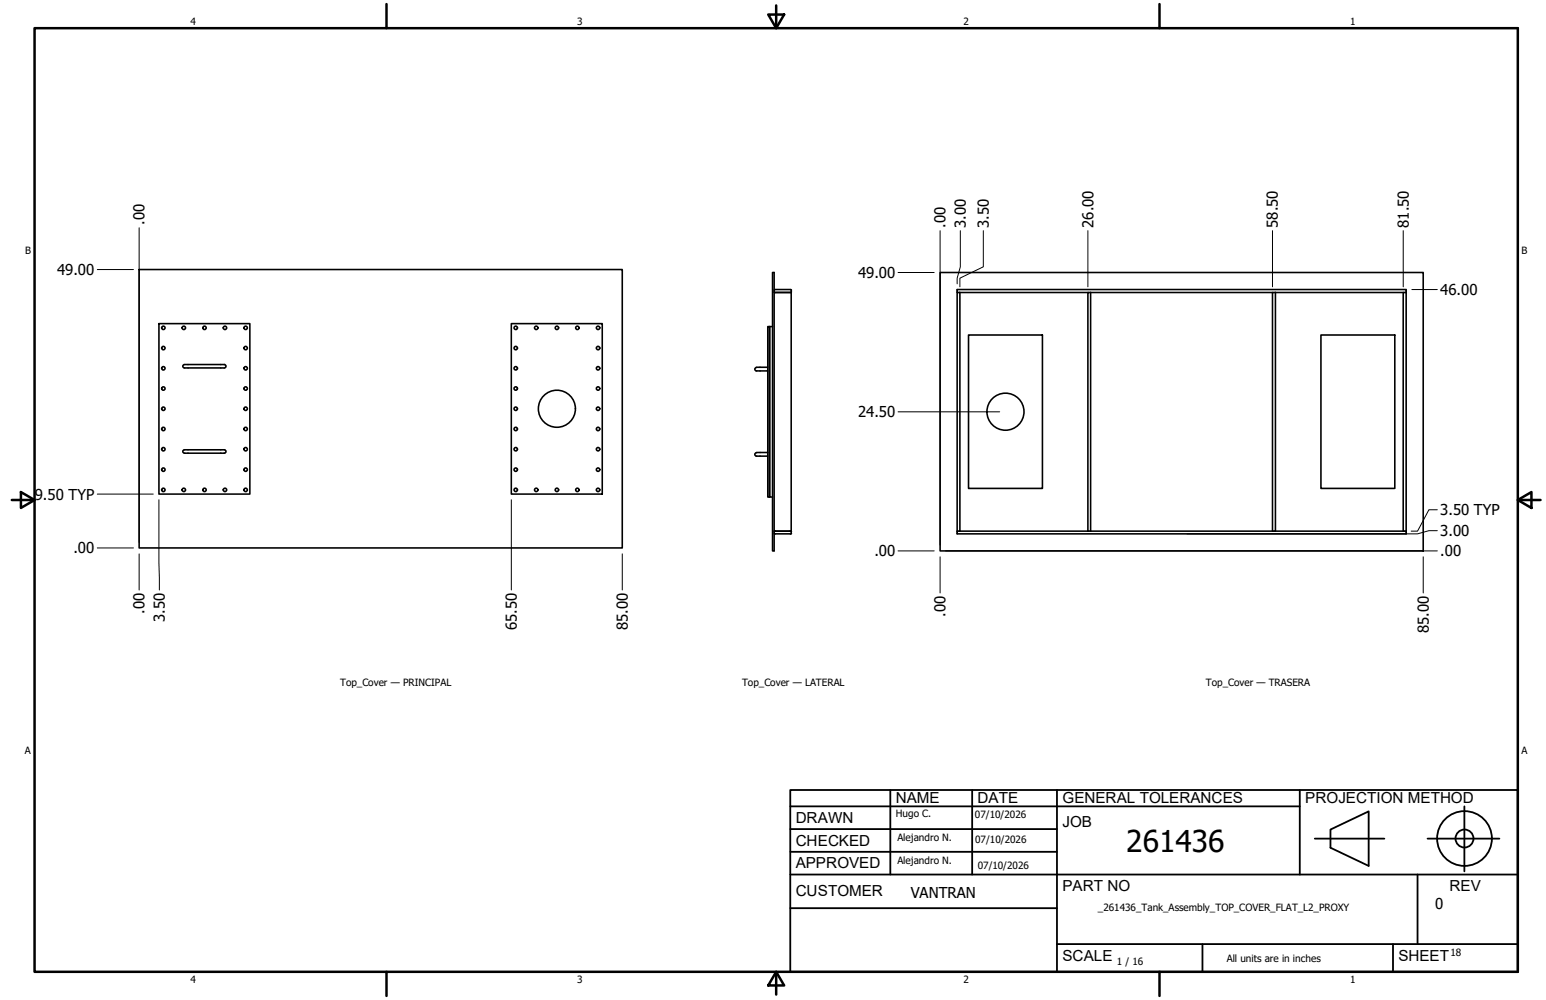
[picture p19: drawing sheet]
<svg xmlns="http://www.w3.org/2000/svg" width="432mm" height="279mm" viewBox="0 0 432 279" stroke-linecap="round" stroke-linejoin="round" font-family="sans-serif">
<defs><g id="words">
<text font-size="8.4" x="314.6" y="238.1">261436</text>
<g font-size="4.3">
<text x="250.2" y="224.2">NAME</text>
<text x="273" y="224.2">DATE</text>
<text x="296.7" y="224.3">GENERAL TOLERANCES</text>
<text x="364.6" y="224.3">PROJECTION METHOD</text>
<text x="222.2" y="229.9">DRAWN</text>
<text x="296.7" y="230.9">JOB</text>
<text x="222.2" y="236.3">CHECKED</text>
<text x="222.2" y="242.6">APPROVED</text>
<text x="222.2" y="250.3">CUSTOMER</text>
<text x="296.7" y="249">PART NO</text>
<text x="404.8" y="248.9">REV</text>
<text x="296.7" y="268.4">SCALE</text>
<text x="390.6" y="268.4">SHEET</text>
</g>
<g font-size="4.2">
<text x="40.4" y="62.8" transform="rotate(-90 40.4 62.8)">.00</text>
<text x="264.1" y="63.6" transform="rotate(-90 264.1 63.6)">.00</text>
<text x="269.7" y="63.6" transform="rotate(-90 269.7 63.6)">3.00</text>
<text x="276.2" y="63.6" transform="rotate(-90 276.2 63.6)">3.50</text>
<text x="305.4" y="63.6" transform="rotate(-90 305.4 63.6)">26.00</text>
<text x="356.9" y="63.6" transform="rotate(-90 356.9 63.6)">58.50</text>
<text x="393.4" y="63.6" transform="rotate(-90 393.4 63.6)">81.50</text>
<text x="15.9" y="76.8">49.00</text>
<text x="239.6" y="77.7">49.00</text>
<text x="402.3" y="82.4">46.00</text>
<text x="239.6" y="116.6">24.50</text>
<text x="9.7" y="139.6">9.50 TYP</text>
<text x="402.3" y="144">3.50 TYP</text>
<text x="402.3" y="149.8">3.00</text>
<text x="20.5" y="154.6">.00</text>
<text x="244.2" y="155.4">.00</text>
<text x="402.3" y="155.4">.00</text>
<text x="40.4" y="171.4" transform="rotate(-90 40.4 171.4)">.00</text>
<text x="46" y="173.7" transform="rotate(-90 46 173.7)">3.50</text>
<text x="264.1" y="172.3" transform="rotate(-90 264.1 172.3)">.00</text>
<text x="144.3" y="176" transform="rotate(-90 144.3 176)">65.50</text>
<text x="175.3" y="176" transform="rotate(-90 175.3 176)">85.00</text>
<text x="399" y="176.8" transform="rotate(-90 399 176.8)">85.00</text>
<text x="254.4" y="250.8">VANTRAN</text>
<text x="400.9" y="254">0</text>
</g>
<g font-size="2.8">
<text x="53.2" y="6.9">4</text>
<text x="161.2" y="6.9">3</text>
<text x="269.1" y="6.9">2</text>
<text x="377.1" y="6.9">1</text>
<text x="7" y="70.9">B</text>
<text x="424.9" y="70.9">B</text>
<text x="95" y="191.8">Top_Cover — PRINCIPAL</text>
<text x="207.3" y="191.8">Top_Cover — LATERAL</text>
<text x="336.8" y="191.8">Top_Cover — TRASERA</text>
<text x="6.9" y="210.6">A</text>
<text x="424.9" y="210.6">A</text>
<text x="250.2" y="228.3">Hugo C.</text>
<text x="272.3" y="228.4">07/10/2026</text>
<text x="250.6" y="234.9">Alejandro N.</text>
<text x="272.4" y="235.6">07/10/2026</text>
<text x="250.6" y="241.5">Alejandro N.</text>
<text x="273.1" y="242.8">07/10/2026</text>
<text x="306.6" y="254.5">_261436_Tank_Assembly_TOP_COVER_FLAT_L2_PROXY</text>
<text x="312" y="269.7">1 / 16</text>
<text x="342.6" y="268.7">All units are in inches</text>
<text x="405.1" y="267.1">18</text>
<text x="53.2" y="274.6">4</text>
<text x="161.2" y="274.6">3</text>
<text x="269.1" y="274.6">2</text>
<text x="377.1" y="274.6">1</text>
</g>
</g></defs>
<!-- layer: Visible (ANSI) -->
<g fill="none" stroke="#000" stroke-width=".44">
<path d="M38.9 75.3h134.9v77.8h-134.9zM215.8 76.1h.4v77.8h-.4zM262.6 76.1h134.9v77.8h-134.9zM44.4 90.4h25.4v47.6h-25.4zM142.8 90.4h25.4v47.6h-25.4zM214.4 91.2h.5v47.7h-.5zM215.8 91.2h-.9v47.7h.9M216.2 81.7h4.8v66.7h-4.8M216.2 81.1l.3-.2h4.3l.2 .2M216.2 81.5l.2 .2h4.4l.2-.2M221 81.1v.4M267.3 81.7v-.8h125.4v68.3h-125.4v-.8"/>
<path d="M268.1 81.7v66.7M270.5 93.6h20.6v42.9h-20.6zM303.8 81.7h-36.5v66.7M304.6 81.7v66.7M355.4 81.7h-51.6v66.7M356.2 81.7v66.7M368.9 93.6h20.7v42.9h-20.7zM391.9 81.7h-36.5v66.7M392.7 81.7h-.8v66.7M62.6 101.9a.48 .48 0 0 1 .5 .4 .48 .48 0 0 1-.5 .5M62.7 101.9h-11.2a.48 .48 0 0 0-.4 .4 .48 .48 0 0 0 .4 .5h11.2M211.3 102.6h3.1"/>
<path d="M211.3 102.7a.48 .48 0 0 0-.5 .5 .48 .48 0 0 0 .5 .4h3.1M62.6 125.7a.48 .48 0 0 1 .5 .4 .48 .48 0 0 1-.5 .5M62.7 125.7h-11.2a.48 .48 0 0 0-.4 .4 .48 .48 0 0 0 .4 .5h11.2M211.3 126.4h3.1M211.3 126.5a.48 .48 0 0 0-.5 .5 .48 .48 0 0 0 .5 .4h3.1M216.2 149l.2 .2M216.4 148.3l-.2 .3M216.5 149.2h4.3M220.8 148.3l.2 .3M221 148.6v.4M221 149l-.2 .2M267.3 148.4h125.4"/>
<circle cx="45.6" cy="97.3" r=".48"/>
<circle cx="45.6" cy="91.6" r=".48"/>
<circle cx="51.3" cy="91.6" r=".48"/>
<circle cx="57.1" cy="91.6" r=".48"/>
<circle cx="62.8" cy="91.6" r=".48"/>
<circle cx="68.6" cy="97.3" r=".48"/>
<circle cx="68.6" cy="91.6" r=".48"/>
<circle cx="144" cy="97.3" r=".48"/>
<circle cx="144" cy="91.6" r=".48"/>
<circle cx="149.8" cy="91.6" r=".48"/>
<circle cx="155.5" cy="91.6" r=".48"/>
<circle cx="161.3" cy="91.6" r=".48"/>
<circle cx="167" cy="97.3" r=".48"/>
<circle cx="167" cy="91.6" r=".48"/>
<circle cx="45.6" cy="114.2" r=".48"/>
<circle cx="45.6" cy="119.9" r=".48"/>
<circle cx="45.6" cy="102.9" r=".48"/>
<circle cx="45.6" cy="108.6" r=".48"/>
<circle cx="68.6" cy="114.2" r=".48"/>
<circle cx="68.6" cy="102.9" r=".48"/>
<circle cx="68.6" cy="119.9" r=".48"/>
<circle cx="68.6" cy="108.6" r=".48"/>
<circle cx="144" cy="108.6" r=".48"/>
<circle cx="144" cy="114.2" r=".48"/>
<circle cx="144" cy="102.9" r=".48"/>
<circle cx="144" cy="119.9" r=".48"/>
<circle cx="155.5" cy="114.2" r="5.2"/>
<circle cx="167" cy="108.6" r=".48"/>
<circle cx="167" cy="114.2" r=".48"/>
<circle cx="167" cy="102.9" r=".48"/>
<circle cx="167" cy="119.9" r=".48"/>
<circle cx="280.8" cy="115" r="5.2"/>
<circle cx="45.6" cy="136.9" r=".48"/>
<circle cx="45.6" cy="125.5" r=".48"/>
<circle cx="45.6" cy="131.2" r=".48"/>
<circle cx="51.3" cy="136.9" r=".48"/>
<circle cx="57.1" cy="136.9" r=".48"/>
<circle cx="62.8" cy="136.9" r=".48"/>
<circle cx="68.6" cy="125.5" r=".48"/>
<circle cx="68.6" cy="136.9" r=".48"/>
<circle cx="68.6" cy="131.2" r=".48"/>
<circle cx="144" cy="136.9" r=".48"/>
<circle cx="144" cy="131.2" r=".48"/>
<circle cx="144" cy="125.5" r=".48"/>
<circle cx="149.8" cy="136.9" r=".48"/>
<circle cx="155.5" cy="136.9" r=".48"/>
<circle cx="161.3" cy="136.9" r=".48"/>
<circle cx="167" cy="136.9" r=".48"/>
<circle cx="167" cy="125.5" r=".48"/>
<circle cx="167" cy="131.2" r=".48"/>
</g>
<!-- layer: Borde (ANSI) -->
<g fill="none" stroke="#000" stroke-width=".7">
<path d="M9.7 7.9h414.2v263.6h-414.2zM107.9 1.1v6.8M214.6 4.1h4.4l-2.2 3.8zM216.8 1.5v6.4M323.8 1.1v6.8M3.3 139.7h6.4M5.8 137.5l3.9 2.2-3.9 2.2zM423.9 139.7l3.8-2.2v4.4zM423.9 139.7h6.4M107.9 271.5v6.8M216.8 271.5l2.2 3.8h-4.4zM216.8 271.5v6.4"/>
<path d="M323.8 271.5v6.8"/>
</g>
<!-- layer: Title (ANSI)-1 -->
<g fill="none" stroke="#000" stroke-width=".51">
<path d="M220.7 220.7h203.2v50.8h-203.2zM220.7 225.3h142.3M220.7 231.6h74.5M220.7 238h74.5M248.7 220.7v23.6M271.5 220.7v23.6M295.2 220.7v50.8M363 220.7v23.6M367.2 234.3h19.5M371.6 231.8l10.7-5.1v15.2l-10.7-5zM398.7 234.3h20.1M409 225.3v18.2"/>
<path d="M220.7 244.3h203.2M220.7 253.7h74.5M395.9 244.3v19.5M295.2 263.8h128.7M335.9 263.8v7.7M389.1 263.8v7.7"/>
<circle cx="409" cy="234.3" r="7.7"/>
<circle cx="409" cy="234.3" r="2.51"/>
</g>
<!-- layer: Cota (ANSI) -->
<g fill="none" stroke="#000" stroke-width=".28">
<path d="M27.2 75.3h10.1M38.9 63.6v87.9M250.8 76.1h10.1M262.6 64.5v87.8M268.2 64.5v10l-.9 3.2v1.6M274.6 64.5v10l-6.5 3.2v2.4M303.8 64.5v15.6M355.4 64.5v15.6M391.9 64.5v15.6M394.3 80.9h7.1M250.8 115.1h28.4M27.2 138h15.6"/>
<path d="M44.4 139.6l.1 25.2M142.8 139.6v25.2M27.2 153.1h10.1M38.9 154.7v10.1M173.8 154.7v10.1M250.8 153.9h10.1M262.6 155.6v10.1M264.2 153.9h137.2M397.5 155.6v10.1M401.4 148.3h-2.3l-3.2 .9h-64.3M401.4 142.4h-2.3l-3.2 6h-1.8"/>
</g>
<use href="#words"/>
</svg>
